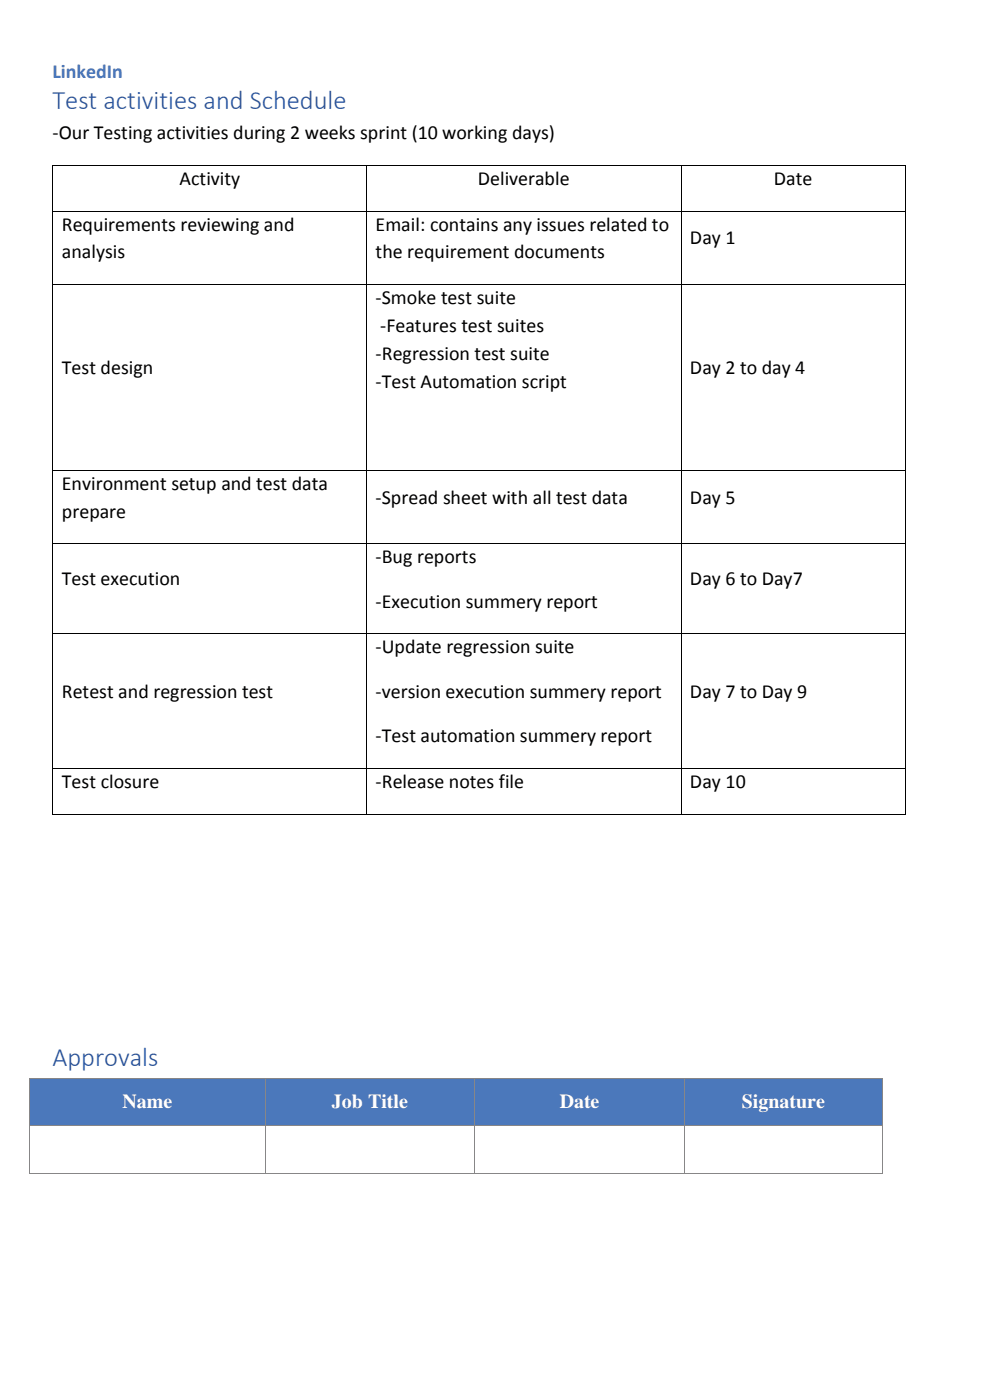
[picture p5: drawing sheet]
<svg xmlns="http://www.w3.org/2000/svg" width="210mm" height="297mm" viewBox="0 0 210 297" stroke-linecap="round" stroke-linejoin="round" font-family="sans-serif">
<defs><g id="words">
<g font-size="5.6" fill="#2f5496">
<text x="11.1" y="23">Test activities and Schedule</text>
<text x="11.1" y="226.3">Approvals</text>
</g>
<text font-size="4.2" fill="#4472c4" x="11.1" y="16.5">LinkedIn</text>
<g font-size="4.2">
<text x="11.1" y="29.6">-Our Testing activities during 2 weeks sprint (10 working days)</text>
<text x="38.1" y="39.3">Activity</text>
<text x="101.4" y="39.3">Deliverable</text>
<text x="164.2" y="39.3">Date</text>
<text x="13.1" y="48.9">Requirements reviewing and</text>
<text x="79.7" y="48.9">Email: contains any issues related to</text>
<text x="146.4" y="51.9">Day 1</text>
<text x="13.1" y="54.8">analysis</text>
<text x="79.7" y="54.8">the requirement documents</text>
<text x="79.7" y="64.5">-Smoke test suite</text>
<text x="80.7" y="70.4">-Features test suites</text>
<text x="79.7" y="76.4">-Regression test suite</text>
<text x="13.1" y="79.3">Test design</text>
<text x="79.7" y="82.3">-Test Automation script</text>
<text x="146.4" y="79.3">Day 2 to day 4</text>
<text x="13.1" y="103.9">Environment setup and test data</text>
<text x="79.7" y="106.8">-Spread sheet with all test data</text>
<text x="146.4" y="106.8">Day 5</text>
<text x="13.1" y="109.8">prepare</text>
<text x="79.7" y="119.4">-Bug reports</text>
<text x="13.1" y="124.2">Test execution</text>
<text x="146.4" y="124.2">Day 6 to Day7</text>
<text x="79.7" y="128.9">-Execution summery report</text>
<text x="79.7" y="138.6">-Update regression suite</text>
<text x="13.1" y="148.1">Retest and regression test</text>
<text x="79.7" y="148.1">-version execution summery report</text>
<text x="146.4" y="148.1">Day 7 to Day 9</text>
<text x="79.7" y="157.5">-Test automation summery report</text>
<text x="13.1" y="167.2">Test closure</text>
<text x="79.7" y="167.2">-Release notes file</text>
<text x="146.4" y="167.2">Day 10</text>
</g>
<g font-size="4.2" fill="#fff">
<text x="26" y="235">Name</text>
<text x="70.4" y="235">Job Title</text>
<text x="118.7" y="235">Date</text>
<text x="157.3" y="235">Signature</text>
</g>
</g></defs>
<g fill="#000">
<path d="M11.1 35.1h.2v.1h-.2z" fill-rule="evenodd"/>
<path d="M11.1 35.1h.2v.1h-.2z" fill-rule="evenodd"/>
<path d="M77.7 35.1h.2v.1h-.2z" fill-rule="evenodd"/>
<path d="M144.4 35.1h.2v.1h-.2z" fill-rule="evenodd"/>
<path d="M192 35.1h.1v.1h-.1z" fill-rule="evenodd"/>
<path d="M192 35.1h.1v.1h-.1z" fill-rule="evenodd"/>
<path d="M11.1 44.7h.2v.2h-.2z" fill-rule="evenodd"/>
<path d="M77.7 44.7h.2v.2h-.2z" fill-rule="evenodd"/>
<path d="M144.4 44.7h.2v.2h-.2z" fill-rule="evenodd"/>
<path d="M192 44.7h.1v.2h-.1z" fill-rule="evenodd"/>
<path d="M11.1 60.3h.2v.2h-.2z" fill-rule="evenodd"/>
<path d="M77.7 60.3h.2v.2h-.2z" fill-rule="evenodd"/>
<path d="M144.4 60.3h.2v.2h-.2z" fill-rule="evenodd"/>
<path d="M192 60.3h.1v.2h-.1z" fill-rule="evenodd"/>
<path d="M11.1 99.7h.2v.1h-.2z" fill-rule="evenodd"/>
<path d="M77.7 99.7h.2v.1h-.2z" fill-rule="evenodd"/>
<path d="M144.4 99.7h.2v.1h-.2z" fill-rule="evenodd"/>
<path d="M192 99.7h.1v.1h-.1z" fill-rule="evenodd"/>
<path d="M11.1 115.2h.2v.2h-.2z" fill-rule="evenodd"/>
<path d="M77.7 115.2h.2v.2h-.2z" fill-rule="evenodd"/>
<path d="M144.4 115.2h.2v.2h-.2z" fill-rule="evenodd"/>
<path d="M192 115.2h.1v.2h-.1z" fill-rule="evenodd"/>
<path d="M11.1 134.4h.2v.2h-.2z" fill-rule="evenodd"/>
<path d="M77.7 134.4h.2v.2h-.2z" fill-rule="evenodd"/>
<path d="M144.4 134.4h.2v.2h-.2z" fill-rule="evenodd"/>
<path d="M192 134.4h.1v.2h-.1z" fill-rule="evenodd"/>
<path d="M11.1 163h.2v.1h-.2z" fill-rule="evenodd"/>
<path d="M11.1 172.6h.2v.2h-.2z" fill-rule="evenodd"/>
<path d="M11.1 172.6h.2v.2h-.2z" fill-rule="evenodd"/>
<path d="M77.7 163h.2v.1h-.2z" fill-rule="evenodd"/>
<path d="M77.7 172.6h.2v.2h-.2z" fill-rule="evenodd"/>
<path d="M144.4 163h.2v.1h-.2z" fill-rule="evenodd"/>
<path d="M144.4 172.6h.2v.2h-.2z" fill-rule="evenodd"/>
<path d="M192 163h.1v.1h-.1z" fill-rule="evenodd"/>
<path d="M192 172.6h.1v.2h-.1z" fill-rule="evenodd"/>
<path d="M192 172.6h.1v.2h-.1z" fill-rule="evenodd"/>
</g>
<g fill="none" stroke="#000" stroke-width=".21">
<path d="M11.2 35.2v9.5M11.3 35.1h66.4M77.8 35.2v9.5M77.9 35.1h66.5M144.5 35.2v9.5M144.6 35.1h47.4M192.1 35.2v9.5M11.2 44.9v15.4M11.3 44.8h66.4M77.8 44.9v15.4M77.9 44.8h66.5M144.5 44.9v15.4"/>
<path d="M144.6 44.8h47.4M192.1 44.9v15.4M11.2 60.5v39.2M11.3 60.4h66.4M77.8 60.5v39.2M77.9 60.4h66.5M144.5 60.5v39.2M144.6 60.4h47.4M192.1 60.5v39.2M11.2 99.8v15.4M11.3 99.8h66.4M77.8 99.8v15.4"/>
<path d="M77.9 99.8h66.5M144.5 99.8v15.4M144.6 99.8h47.4M192.1 99.8v15.4M11.2 115.4v19M11.3 115.3h66.4M77.8 115.4v19M77.9 115.3h66.5M144.5 115.4v19M144.6 115.3h47.4M192.1 115.4v19M11.2 134.6v28.4"/>
<path d="M11.3 134.5h66.4M77.8 134.6v28.4M77.9 134.5h66.5M144.5 134.6v28.4M144.6 134.5h47.4M192.1 134.6v28.4M11.2 163.1v9.5M11.3 163h66.4M11.3 172.7h66.4M77.8 163.1v9.5M77.9 163h66.5M77.9 172.7h66.5"/>
<path d="M144.5 163.1v9.5M144.6 163h47.4M144.6 172.7h47.4M192.1 163.1v9.5"/>
</g>
<g fill="#4b78bb">
<path d="M6.4 229h49.8v9.8h-49.8z" fill-rule="evenodd"/>
<path d="M8.3 229h46.1v9.8h-46.1z" fill-rule="evenodd"/>
<path d="M56.4 229h44.2v9.8h-44.2z" fill-rule="evenodd"/>
<path d="M58.2 229h40.6v9.8h-40.6z" fill-rule="evenodd"/>
<path d="M100.8 229h44.3v9.8h-44.3z" fill-rule="evenodd"/>
<path d="M102.6 229h40.6v9.8h-40.6z" fill-rule="evenodd"/>
<path d="M145.2 229h41.9v9.8h-41.9z" fill-rule="evenodd"/>
<path d="M147 229h38.3v9.8h-38.3z" fill-rule="evenodd"/>
</g>
<g fill="#878687">
<path d="M6.3 228.8h.1v.2h-.1z" fill-rule="evenodd"/>
<path d="M6.3 228.8h.1v.2h-.1z" fill-rule="evenodd"/>
</g>
<path d="M6.4 228.9h49.8" fill="none" stroke="#878687" stroke-width=".21"/>
<path d="M56.2 228.8h.2v.2h-.2z" fill-rule="evenodd" fill="#878687"/>
<path d="M56.4 228.9h44.2" fill="none" stroke="#878687" stroke-width=".21"/>
<path d="M100.6 228.8h.2v.2h-.2z" fill-rule="evenodd" fill="#878687"/>
<path d="M100.8 228.9h44.3" fill="none" stroke="#878687" stroke-width=".21"/>
<path d="M145.1 228.8h.2v.2h-.2z" fill-rule="evenodd" fill="#878687"/>
<path d="M145.3 228.9h41.8" fill="none" stroke="#878687" stroke-width=".21"/>
<g fill="#878687">
<path d="M187.1 228.8h.2v.2h-.2z" fill-rule="evenodd"/>
<path d="M187.1 228.8h.2v.2h-.2z" fill-rule="evenodd"/>
</g>
<path d="M6.3 229v9.8M56.3 229v9.8M100.7 229v9.8M145.2 229v9.8M187.2 229v9.8" fill="none" stroke="#878687" stroke-width=".21"/>
<path d="M6.3 238.8h.1v.2h-.1z" fill-rule="evenodd" fill="#878687"/>
<path d="M6.4 238.9h49.8" fill="none" stroke="#878687" stroke-width=".21"/>
<path d="M56.2 238.8h.2v.2h-.2z" fill-rule="evenodd" fill="#878687"/>
<path d="M56.4 238.9h44.2" fill="none" stroke="#878687" stroke-width=".21"/>
<path d="M100.6 238.8h.2v.2h-.2z" fill-rule="evenodd" fill="#878687"/>
<path d="M100.8 238.9h44.3" fill="none" stroke="#878687" stroke-width=".21"/>
<path d="M145.1 238.8h.2v.2h-.2z" fill-rule="evenodd" fill="#878687"/>
<path d="M145.3 238.9h41.8" fill="none" stroke="#878687" stroke-width=".21"/>
<path d="M187.1 238.8h.2v.2h-.2z" fill-rule="evenodd" fill="#878687"/>
<path d="M6.3 239v9.8" fill="none" stroke="#878687" stroke-width=".21"/>
<g fill="#878687">
<path d="M6.3 248.8h.1v.2h-.1z" fill-rule="evenodd"/>
<path d="M6.3 248.8h.1v.2h-.1z" fill-rule="evenodd"/>
</g>
<path d="M56.3 239v9.8M6.4 248.9h49.8" fill="none" stroke="#878687" stroke-width=".21"/>
<path d="M56.2 248.8h.2v.2h-.2z" fill-rule="evenodd" fill="#878687"/>
<path d="M100.7 239v9.8M56.4 248.9h44.2" fill="none" stroke="#878687" stroke-width=".21"/>
<path d="M100.6 248.8h.2v.2h-.2z" fill-rule="evenodd" fill="#878687"/>
<path d="M145.2 239v9.8M100.8 248.9h44.3" fill="none" stroke="#878687" stroke-width=".21"/>
<path d="M145.1 248.8h.2v.2h-.2z" fill-rule="evenodd" fill="#878687"/>
<path d="M187.2 239v9.8M145.3 248.9h41.8" fill="none" stroke="#878687" stroke-width=".21"/>
<g fill="#878687">
<path d="M187.1 248.8h.2v.2h-.2z" fill-rule="evenodd"/>
<path d="M187.1 248.8h.2v.2h-.2z" fill-rule="evenodd"/>
</g>
<use href="#words"/>
</svg>
